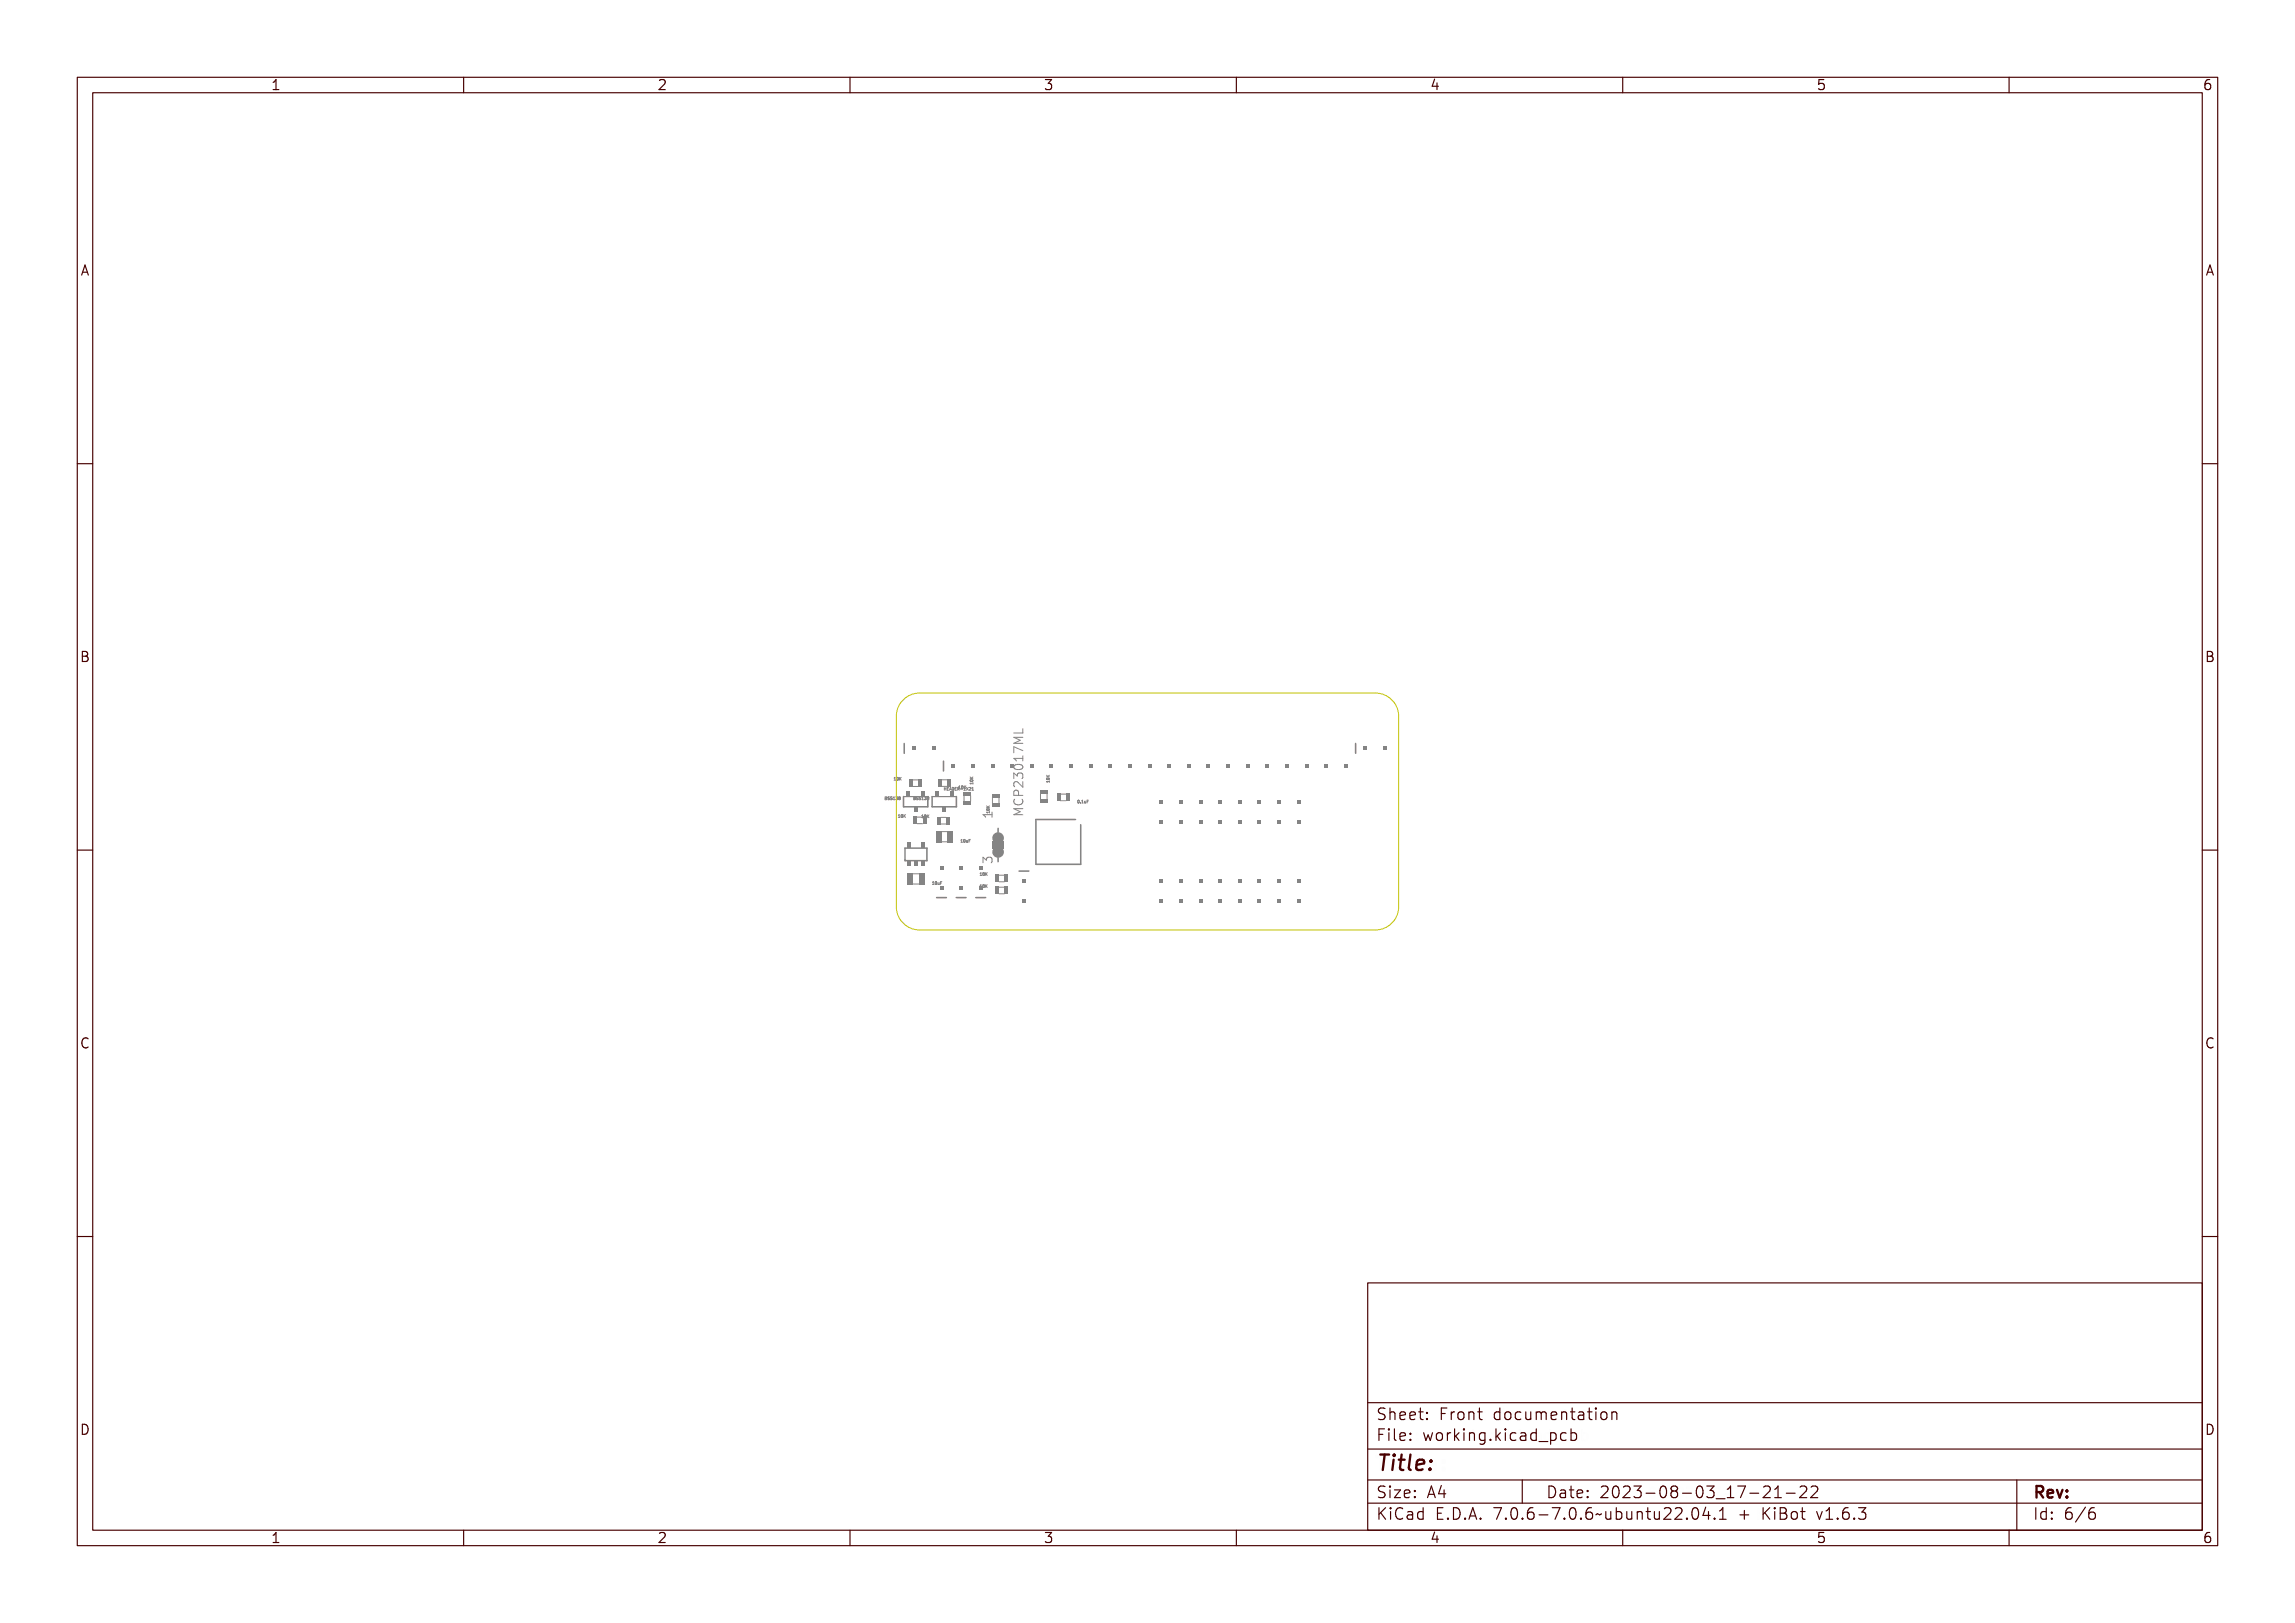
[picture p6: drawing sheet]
<svg xmlns="http://www.w3.org/2000/svg" width="297mm" height="210mm" viewBox="0 0 297 210" stroke-linecap="round" stroke-linejoin="round" font-family="sans-serif">
<defs><g id="words">
<text font-size="2.7" fill="#480000" x="178" y="190.3">Title:</text>
<g font-size="2" fill="#480000">
<text x="178" y="183.7">Sheet: Front documentation</text>
<text x="178" y="186.5">File: working.kicad_pcb</text>
<text x="178" y="193.9">Size: A4</text>
<text x="178" y="196.6">KiCad E.D.A. 7.0.6-7.0.6~ubuntu22.04.1 + KiBot v1.6.3</text>
<text x="200" y="193.9">Date: 2023-08-03_17-21-22</text>
<text x="263" y="196.6">Id: 6/6</text>
<text x="263" y="193.9">Rev:</text>
</g>
<g font-size="1.7" fill="#480000">
<text x="35" y="11.7">1</text>
<text x="85" y="11.7">2</text>
<text x="135" y="11.7">3</text>
<text x="185" y="11.7">4</text>
<text x="235" y="11.7">5</text>
<text x="285" y="11.7">6</text>
<text x="10.5" y="35.7">A</text>
<text x="285.5" y="35.7">A</text>
<text x="10.5" y="85.6">B</text>
<text x="285.5" y="85.6">B</text>
<text x="10.5" y="135.7">C</text>
<text x="285.5" y="135.7">C</text>
<text x="10.5" y="185.6">D</text>
<text x="285.5" y="185.6">D</text>
<text x="35" y="199.7">1</text>
<text x="85" y="199.7">2</text>
<text x="135" y="199.7">3</text>
<text x="185" y="199.7">4</text>
<text x="235" y="199.7">5</text>
<text x="285" y="199.7">6</text>
</g>
<g font-size=".5" fill="#848484">
<text x="115.8" y="100.9">10K</text>
<text x="126" y="101.6" transform="rotate(-90 126 101.6)">10K</text>
<text x="135.8" y="101.3" transform="rotate(-90 135.8 101.3)">10K</text>
<text x="114.8" y="103.5">BSS138</text>
<text x="116.4" y="105.8">10K</text>
<text x="118.5" y="103.5">BSS138</text>
<text x="119.4" y="105.8">10K</text>
<text x="122.1" y="102.3">HEADER-1X21</text>
<text x="124" y="102.1">10K</text>
<text x="128.1" y="105.3" transform="rotate(-90 128.1 105.3)">10K</text>
<text x="139.4" y="104">0.1uF</text>
<text x="124.3" y="109">10uF</text>
<text x="127" y="113.3">10K</text>
<text x="120.6" y="114.5">10uF</text>
<text x="127" y="114.8">10K</text>
</g>
</g></defs>
<g fill="none" stroke="#848484" stroke-width=".13">
<path d="M131.3 99a.63 .63 0 0 1 1.1 .3 .73 .73 0 0 1-1.2 0zM131.4 99.5h1v-.2h.1v.6h-.1v-.2h-.9l.1 .3h-.2zM131.4 98.4l1.1 .4v.2l-1-.4v.5h-.1zM131.4 97.4h1.1v.1h-1l.6 .2v.2l-.6 .2h1v.1h-1.1v-.2l.6-.2-.6-.2zM131.4 97h1v-.5h.1v.7h-1.1zM132.4 94.3v.5h-1.2M132.4 97.8v.7M132.4 97.1l-1.2-.5v.8M132.4 98.1h-1.2l.3 .4M132.4 95.4h-1.2l.8 .4-.8 .4h1.2M114.5 103.3h.2M114.7 103.3h.1"/>
<path d="M114.7 103.1h-.2v.4h.2M114.9 103.1h.2l-.1 .2a.1 .1 0 0 1 .1 .1 .1 .1 0 0 1-.1 .1h-.1zM114.9 103.3h.1v.1h-.1zM114.9 103.2h.1l-.1 .1zM115.2 103.1h.2l-.2 .1a.12 .12 0 0 1 .2 .1 .12 .12 0 0 1-.1 .1 .12 .12 0 0 1-.1 0h.2l-.2-.2zM115.5 103.1h.2l-.2 .1a.14 .14 0 0 1 .2 .2 .13 .13 0 0 1-.2 0h.1l-.1-.2zM115.7 101h.2M115.7 100.7h.1M115.8 103.1h.1l.1 .4h-.2l.1-.3zM115.9 100.6h.1l.1 .3h-.2l.1-.3zM116.1 103.1l.2 .1-.1 .3h-.2l.2-.1-.1-.1 .1-.1zM116.2 100.6a.16 .16 0 0 1 .2 .2 .16 .16 0 0 1-.2 .1z"/>
<path d="M116.3 100.6l.1 .1-.1 .2zM116.3 105.8h.2M116.3 105.5h.1M116.4 103.1h.1a.2 .2 0 0 1-.1 .3zM116.5 105.4h.1l.1 .4h-.2v-.4zM116.5 100.6v.1l.2-.1-.1 .1 .1 .2-.2-.1v.1zM116.8 105.4a.16 .16 0 0 1 .2 .2 .16 .16 0 0 1-.2 .1zM116.8 105.4l.1 .1-.1 .2zM117 105.4l.1 .2 .2-.2-.2 .1 .2 .3-.2-.2-.1 .2zM118.2 103.3h.2M118.4 103.3h.1M118.4 103.1h-.2v.4h.2"/>
<path d="M118.4 103.1h.1M118.6 103.1l.2 .1v.2l-.2 .1zM118.6 103.3h.1v.1h-.1zM118.6 103.2h.1l-.1 .1zM118.9 103.1h.2l-.2 .1a.14 .14 0 0 1 .2 .2 .13 .13 0 0 1-.2 0h.2l-.2-.2zM119.2 103.1h.2l-.2 .1a.12 .12 0 0 1 .2 .1 .12 .12 0 0 1-.1 .1 .12 .12 0 0 1-.1 0h.1l-.1-.2zM119.3 105.8h.2M119.3 105.5h.1M119.5 103.1h.1l.1 .4h-.2l.1-.3zM119.5 105.5l.1-.1 .1 .4h-.2l.1-.3zM119.8 103.1l.2 .1-.1 .3h-.2l.2-.1-.1-.1 .1-.1zM119.8 105.4a.16 .16 0 0 1 .2 .2 .16 .16 0 0 1-.2 .2z"/>
<path d="M119.8 105.5l.1 .1v.2zM120.1 105.4v.2l.2-.2-.1 .2 .1 .2-.2-.2v.2zM120.1 103.1h.1a.2 .2 0 0 1-.1 .3zM120.6 114.2l.2-.1v.4h-.2l.1-.3zM121 114.1a.16 .16 0 0 1 .1 .2 .16 .16 0 0 1-.2 .2zM121 114.2l.1 .1-.1 .2zM121.2 114.2l.1 .3 .1-.3v.3h-.2zM121.5 114.1h.2l-.1 .1v.1h.1h-.1v.2zM121.7 114.1h.2M122.1 101.9l.1 .2h.1l.1-.2v.4l-.1-.2h-.1l-.1 .2zM122.4 101.9h.2l-.1 .1v.1h.1h-.1v.2h.1h-.2zM122.8 101.9l.2 .4-.1-.1-.2 .1z"/>
<path d="M122.8 102l.1 .2h-.1zM123 101.9a.18 .18 0 0 1 .2 .2 .18 .18 0 0 1-.2 .2zM123.1 102a.14 .14 0 0 1 .1 .1 .14 .14 0 0 1-.1 .2zM123.3 101.9h.2l-.1 .1v.1h.1h-.1v.2h.1h-.2zM123.6 101.9l.2 .1-.1 .1 .1 .2-.1-.2-.1 .2zM123.6 102l.1 .1h-.1zM123.9 102.1l.2 .1zM124 101.8l.2-.1v.4h-.2l.1-.3zM124.2 102l.1-.1 .1 .4h-.2l.1-.3zM124.3 108.7h.1l.1 .3h-.2l.1-.3zM124.4 101.7a.16 .16 0 0 1 .1 .2 .16 .16 0 0 1-.2 .2zM124.4 101.8l.1 .1-.1 .2z"/>
<path d="M124.5 101.9l.1 .2 .1-.2-.1 .2 .1 .2-.1-.2-.2 .2 .2-.2zM124.6 101.7v.2l.3-.2-.2 .2 .2 .2-.2-.2-.1 .2zM124.6 108.7a.16 .16 0 0 1 .2 .2 .16 .16 0 0 1-.2 .1zM124.7 108.7l.1 .1-.1 .2zM124.8 102a.16 .16 0 0 1 .2 .1 .16 .16 0 0 1-.2 .2h.2h-.2l.1-.3zM124.9 108.8l.1 .2 .1-.2v.2h-.2zM125.1 102l.1-.1 .1 .4h-.2l.1-.3zM125.2 108.7h.2h-.2v.1h.2l-.2 .1v.1zM125.4 108.6h.2M125.4 101.9h.2v.1l-.2 .3h.2M125.6 101.4l.4-.1v.2l-.4-.1v.1zM125.6 100.7l.1 .1 .3-.1-.2 .2h.2h-.4h.2z"/>
<path d="M125.6 101.1a.17 .17 0 0 1 .2-.1 .17 .17 0 0 1 .1 .2h-.3zM125.6 101.1h.3l-.2 .1zM125.8 102.3h.2M125.8 102l.1-.1v.4M126.8 113.3h.2M126.8 114.8h.2M126.9 113h-.1M126.9 114.6h-.1M127 112.9h.2v.4h-.2l.1-.3zM127 114.5h.2v.3h-.2l.1-.3zM127.2 111.6v-.7l.5 .4 .1-.3h.5l.1 .1v.4l-.1 .1M127.4 112.9a.16 .16 0 0 1 .1 .2 .16 .16 0 0 1-.2 .1z"/>
<path d="M127.4 114.5a.16 .16 0 0 1 .1 .2 .16 .16 0 0 1-.2 .1zM127.4 113h.1l-.1 .2zM127.4 114.5l.1 .1-.1 .2zM127.4 105.4h1v-.2h.1v.6h-.1v-.2h-.9l.1 .2h-.1zM127.5 111.2l.3-.1 .1 .2a.35 .35 0 0 1 .5-.2 .35 .35 0 0 1 .1 .5v.2h-.2a.27 .27 0 0 0 .1-.4 .27 .27 0 0 0-.4 0v.2h-.1a.22 .22 0 0 0-.1-.3 .22 .22 0 0 0-.3 0 .22 .22 0 0 0 0 .3l.1 .1h-.2v-.3zM127.6 112.9v.2l.2-.2-.1 .2 .2 .2-.2-.2-.1 .2zM127.6 114.5v.1l.2-.1-.1 .1 .2 .2-.2-.2-.1 .2zM127.7 105.1l.4-.1v.2h-.3zM127.7 104.4l.2 .2 .2-.2-.2 .2 .2 .1h-.4l.2-.1zM127.7 104.8a.17 .17 0 0 1 .3-.1 .17 .17 0 0 1 .1 .2h-.3zM127.8 104.8l.3 .1h-.2zM128.4 105.1v.6"/>
<path d="M128.4 105.4h-1.2l.3 .3M131.2 100.7v-.7l.4 .4 .2-.3h.5l.1 .1v.4l-.1 .1M131.3 103.4a.47 .47 0 0 0 0 .6 .47 .47 0 0 0 .6 .1 .44 .44 0 0 0 .4-.2 .44 .44 0 0 0 0-.5M131.4 104.9h1.1v.1h-1l.6 .2v.2l-.6 .2h1v.1h-1.1v-.2l.6-.2-.6-.2zM131.4 104h.2l-.1 .2a.47 .47 0 0 0 .4 .4 .47 .47 0 0 0 .5-.4l-.1-.2h.2a.56 .56 0 0 1-.5 .7 .56 .56 0 0 1-.6-.6zM131.4 101.3l.3-.1 .2 .2a.35 .35 0 0 1 .5-.2 .35 .35 0 0 1 .1 .6v.1h-.2a.27 .27 0 0 0 .1-.4 .27 .27 0 0 0-.4 0v.2h-.2a.22 .22 0 0 0 0-.3 .22 .22 0 0 0-.3 0 .22 .22 0 0 0 0 .3l.1 .2h-.2v-.3zM131.4 102.3a.54 .54 0 0 1 .8 .2l.2 .2v-.6h.1v.7l-.3-.1a.61 .61 0 0 0-.7-.3v.2l.1 .2h-.2v-.3zM131.5 103.1a.38 .38 0 0 1 .5 0 .38 .38 0 0 1 .1 .5h.4v.1h-1.1zM131.5 100.3a.71 .71 0 0 1 1 .3 .66 .66 0 0 1-.6 .4 .66 .66 0 0 1-.5-.4zM131.5 100.5l.4-.1a.36 .36 0 0 1 .5 .2 .62 .62 0 0 1-.9 0zM131.6 103.2h.3v.4h-.4zM131.8 102.9v-.5l-.2-.2-.3 .1-.1 .2v.4h1.2"/>
<path d="M132.4 104.6h-1.2l.8 .4-.8 .4h1.2M132.4 101.1v.8l-.7-.7-.2-.1-.2 .1-.1 .2v.2l.1 .2M135.5 101.1h.3v.2l-.3-.1v.1zM135.5 100.5l.1 .1 .2-.1-.1 .1 .1 .1h-.3h.1zM135.5 100.8a.17 .17 0 0 1 .2 0 .17 .17 0 0 1 .1 .2h-.3zM135.5 100.9h.3l-.2 .1zM139.5 103.6a.16 .16 0 0 1 .1 .2 .16 .16 0 0 1-.2 .1zM139.5 103.6l.1 .1-.1 .2zM139.8 103.9v.1zM140 103.6h.1l.1 .4h-.2l.1-.4zM140.3 103.7l.1 .2 .1-.2v.3l-.2-.1zM140.6 103.6h.2h-.2v.1h.2l-.2 .1v.2z"/>
<circle cx="116.3" cy="100.8" r=".03"/>
<circle cx="116.4" cy="103.4" r=".07"/>
<circle cx="116.5" cy="103.2" r=".06"/>
<circle cx="116.8" cy="105.6" r=".03"/>
<circle cx="119.9" cy="105.6" r=".03"/>
<circle cx="120.1" cy="103.4" r=".07"/>
<circle cx="120.2" cy="103.2" r=".06"/>
<circle cx="121" cy="114.3" r=".03"/>
<circle cx="124.4" cy="101.9" r=".03"/>
<circle cx="124.7" cy="108.9" r=".03"/>
<circle cx="125.8" cy="101.1" r=".03"/>
<circle cx="127.4" cy="114.6" r=".03"/>
<circle cx="127.4" cy="113.1" r=".03"/>
<circle cx="127.9" cy="104.9" r=".03"/>
<circle cx="131.9" cy="100.6" r=".1"/>
<circle cx="135.7" cy="100.9" r=".03"/>
<circle cx="139.5" cy="103.8" r=".03"/>
</g>
<path d="M120.6 103.1v1.3h3.2v-1.3" fill="none" stroke="#848484" stroke-width=".2"/>
<path d="M120.6 103.1h3.2" fill="none" stroke="#848484" stroke-width=".15"/>
<g fill="#848484">
<path d="M122.9 102.4h.5v.6h-.5z" fill-rule="evenodd"/>
<path d="M122 104.4h.4v.6h-.4z" fill-rule="evenodd"/>
<path d="M121 102.4h.5v.6h-.5z" fill-rule="evenodd"/>
</g>
<path d="M121.8 100.9h.8M121.8 101.8h.8" fill="none" stroke="#848484" stroke-width=".13"/>
<g fill="#848484">
<path d="M121.4 100.9h.5v.9h-.5z" fill-rule="evenodd"/>
<path d="M122.5 100.9h.5v.9h-.5z" fill-rule="evenodd"/>
</g>
<path d="M126.3 116.1h1.3" fill="none" stroke="#848484" stroke-width=".2"/>
<g fill="#848484">
<path d="M126.7 114.6h.5v.5h-.5z" fill-rule="evenodd"/>
<path d="M126.7 112.1h.5v.5h-.5z" fill-rule="evenodd"/>
</g>
<path d="M129.3 114.1h.7M129.3 113.2h.7" fill="none" stroke="#848484" stroke-width=".13"/>
<g fill="#848484">
<path d="M130 113.2h.5v.9h-.5z" fill-rule="evenodd"/>
<path d="M128.8 113.2h.5v.9h-.5z" fill-rule="evenodd"/>
</g>
<path d="M121.7 106.6h.7M121.7 105.8h.7" fill="none" stroke="#848484" stroke-width=".13"/>
<g fill="#848484">
<path d="M122.4 105.7h.5v1h-.5z" fill-rule="evenodd"/>
<path d="M121.3 105.7h.5v1h-.5z" fill-rule="evenodd"/>
</g>
<path d="M123.7 116.1h1.3" fill="none" stroke="#848484" stroke-width=".2"/>
<g fill="#848484">
<path d="M124.1 114.6h.5v.5h-.5z" fill-rule="evenodd"/>
<path d="M124.1 112.1h.5v.5h-.5z" fill-rule="evenodd"/>
</g>
<path d="M124.8 103v.7M125.6 103v.7" fill="none" stroke="#848484" stroke-width=".13"/>
<g fill="#848484">
<path d="M124.7 103.7h1v.5h-1z" fill-rule="evenodd"/>
<path d="M124.7 102.5h1v.5h-1z" fill-rule="evenodd"/>
</g>
<path d="M175.4 96.2v1.3" fill="none" stroke="#848484" stroke-width=".2"/>
<g fill="#848484">
<path d="M176.5 96.6h.5v.5h-.5z" fill-rule="evenodd"/>
<path d="M179 96.6h.5v.5h-.5z" fill-rule="evenodd"/>
</g>
<path d="M121.2 116.1h1.3" fill="none" stroke="#848484" stroke-width=".2"/>
<g fill="#848484">
<path d="M121.6 114.6h.5v.5h-.5z" fill-rule="evenodd"/>
<path d="M121.6 112.1h.5v.5h-.5z" fill-rule="evenodd"/>
</g>
<path d="M129.2 107.2v.5M129.2 111v.5" fill="none" stroke="#848484" stroke-width=".2"/>
<path d="M129 108.5l.2-.2 .1 .2M129 110.2l.2 .2 .1-.2" fill="none" stroke="#848484" stroke-width="1.3"/>
<path d="M128.4 108.8h1.5v1h-1.5z" fill-rule="evenodd" fill="#848484"/>
<path d="M117 96.2v1.3" fill="none" stroke="#848484" stroke-width=".2"/>
<g fill="#848484">
<path d="M118 96.6h.5v.5h-.5z" fill-rule="evenodd"/>
<path d="M120.6 96.6h.5v.5h-.5z" fill-rule="evenodd"/>
</g>
<path d="M122.1 98.5v1.3" fill="none" stroke="#848484" stroke-width=".2"/>
<g fill="#848484">
<path d="M123.1 98.9h.5v.5h-.5z" fill-rule="evenodd"/>
<path d="M125.7 98.9h.5v.5h-.5z" fill-rule="evenodd"/>
<path d="M128.2 98.9h.5v.5h-.5z" fill-rule="evenodd"/>
<path d="M130.7 98.9h.5v.5h-.5z" fill-rule="evenodd"/>
<path d="M133.3 98.9h.5v.5h-.5z" fill-rule="evenodd"/>
<path d="M135.8 98.9h.5v.5h-.5z" fill-rule="evenodd"/>
<path d="M138.4 98.9h.5v.5h-.5z" fill-rule="evenodd"/>
<path d="M140.9 98.9h.5v.5h-.5z" fill-rule="evenodd"/>
<path d="M143.4 98.9h.5v.5h-.5z" fill-rule="evenodd"/>
<path d="M146 98.9h.5v.5h-.5z" fill-rule="evenodd"/>
<path d="M148.5 98.9h.5v.5h-.5z" fill-rule="evenodd"/>
<path d="M151.1 98.9h.5v.5h-.5z" fill-rule="evenodd"/>
<path d="M153.6 98.9h.5v.5h-.5z" fill-rule="evenodd"/>
<path d="M156.1 98.9h.5v.5h-.5z" fill-rule="evenodd"/>
<path d="M158.7 98.9h.5v.5h-.5z" fill-rule="evenodd"/>
<path d="M161.2 98.9h.5v.5h-.5z" fill-rule="evenodd"/>
<path d="M163.8 98.9h.5v.5h-.5z" fill-rule="evenodd"/>
<path d="M166.3 98.9h.5v.5h-.5z" fill-rule="evenodd"/>
<path d="M168.8 98.9h.5v.5h-.5z" fill-rule="evenodd"/>
<path d="M171.4 98.9h.5v.5h-.5z" fill-rule="evenodd"/>
<path d="M173.9 98.9h.5v.5h-.5z" fill-rule="evenodd"/>
</g>
<path d="M118.2 113.1h.7M118.2 114.4h.7" fill="none" stroke="#848484" stroke-width=".13"/>
<g fill="#848484">
<path d="M117.4 113h.8v1.5h-.8z" fill-rule="evenodd"/>
<path d="M118.9 113h.7v1.5h-.7z" fill-rule="evenodd"/>
<path d="M150 103.6h.5v.5h-.5z" fill-rule="evenodd"/>
<path d="M150 106.1h.5v.5h-.5z" fill-rule="evenodd"/>
<path d="M152.6 103.6h.5v.5h-.5z" fill-rule="evenodd"/>
<path d="M152.6 106.1h.5v.5h-.5z" fill-rule="evenodd"/>
<path d="M155.1 103.6h.5v.5h-.5z" fill-rule="evenodd"/>
<path d="M155.1 106.1h.5v.5h-.5z" fill-rule="evenodd"/>
<path d="M157.7 103.6h.5v.5h-.5z" fill-rule="evenodd"/>
<path d="M157.7 106.1h.5v.5h-.5z" fill-rule="evenodd"/>
<path d="M160.2 103.6h.5v.5h-.5z" fill-rule="evenodd"/>
<path d="M160.2 106.1h.5v.5h-.5z" fill-rule="evenodd"/>
<path d="M162.7 103.6h.5v.5h-.5z" fill-rule="evenodd"/>
<path d="M162.7 106.1h.5v.5h-.5z" fill-rule="evenodd"/>
<path d="M165.3 103.6h.5v.5h-.5z" fill-rule="evenodd"/>
<path d="M165.3 106.1h.5v.5h-.5z" fill-rule="evenodd"/>
<path d="M167.8 103.6h.5v.5h-.5z" fill-rule="evenodd"/>
<path d="M167.8 106.1h.5v.5h-.5z" fill-rule="evenodd"/>
</g>
<path d="M128.4 103.2v.7M129.3 103.2v.7" fill="none" stroke="#848484" stroke-width=".13"/>
<g fill="#848484">
<path d="M128.4 102.7h.9v.5h-.9z" fill-rule="evenodd"/>
<path d="M128.4 103.9h.9v.5h-.9z" fill-rule="evenodd"/>
</g>
<path d="M129.3 115.7h.7M129.3 114.8h.7" fill="none" stroke="#848484" stroke-width=".13"/>
<g fill="#848484">
<path d="M130 114.7h.5v1h-.5z" fill-rule="evenodd"/>
<path d="M128.8 114.7h.5v1h-.5z" fill-rule="evenodd"/>
<path d="M150 113.7h.5v.5h-.5z" fill-rule="evenodd"/>
<path d="M150 116.3h.5v.5h-.5z" fill-rule="evenodd"/>
<path d="M152.6 113.7h.5v.5h-.5z" fill-rule="evenodd"/>
<path d="M152.6 116.3h.5v.5h-.5z" fill-rule="evenodd"/>
<path d="M155.1 113.7h.5v.5h-.5z" fill-rule="evenodd"/>
<path d="M155.1 116.3h.5v.5h-.5z" fill-rule="evenodd"/>
<path d="M157.7 113.7h.5v.5h-.5z" fill-rule="evenodd"/>
<path d="M157.7 116.3h.5v.5h-.5z" fill-rule="evenodd"/>
<path d="M160.2 113.7h.5v.5h-.5z" fill-rule="evenodd"/>
<path d="M160.2 116.3h.5v.5h-.5z" fill-rule="evenodd"/>
<path d="M162.7 113.7h.5v.5h-.5z" fill-rule="evenodd"/>
<path d="M162.7 116.3h.5v.5h-.5z" fill-rule="evenodd"/>
<path d="M165.3 113.7h.5v.5h-.5z" fill-rule="evenodd"/>
<path d="M165.3 116.3h.5v.5h-.5z" fill-rule="evenodd"/>
<path d="M167.8 113.7h.5v.5h-.5z" fill-rule="evenodd"/>
<path d="M167.8 116.3h.5v.5h-.5z" fill-rule="evenodd"/>
</g>
<path d="M131.9 112.7h1.2" fill="none" stroke="#848484" stroke-width=".2"/>
<g fill="#848484">
<path d="M132.3 113.7h.5v.5h-.5z" fill-rule="evenodd"/>
<path d="M132.3 116.3h.5v.5h-.5z" fill-rule="evenodd"/>
</g>
<path d="M121.8 107.6h.8M121.9 108.9h.7" fill="none" stroke="#848484" stroke-width=".13"/>
<g fill="#848484">
<path d="M121.1 107.5h.8v1.5h-.8z" fill-rule="evenodd"/>
<path d="M122.6 107.5h.7v1.5h-.7z" fill-rule="evenodd"/>
</g>
<path d="M134.7 102.8v.7M135.5 102.8v.7" fill="none" stroke="#848484" stroke-width=".13"/>
<g fill="#848484">
<path d="M134.6 103.4h1v.5h-1z" fill-rule="evenodd"/>
<path d="M134.6 102.3h1v.5h-1z" fill-rule="evenodd"/>
</g>
<path d="M117.1 109.7h2.9v1.7h-2.9z" fill="none" stroke="#848484" stroke-width=".2"/>
<g fill="#848484">
<path d="M117.3 109.1h.5v.6h-.5z" fill-rule="evenodd"/>
<path d="M117.3 111.4h.5v.7h-.5z" fill-rule="evenodd"/>
<path d="M118.3 111.4h.5v.7h-.5z" fill-rule="evenodd"/>
<path d="M119.2 109.1h.5v.6h-.5z" fill-rule="evenodd"/>
<path d="M119.2 111.4h.5v.7h-.5z" fill-rule="evenodd"/>
</g>
<path d="M118.1 101.8h.8M118.1 100.9h.8" fill="none" stroke="#848484" stroke-width=".13"/>
<g fill="#848484">
<path d="M118.8 100.9h.5v.9h-.5z" fill-rule="evenodd"/>
<path d="M117.7 100.9h.5v.9h-.5z" fill-rule="evenodd"/>
</g>
<path d="M139.2 106h-5.1v5.8h5.8v-5.1" fill="none" stroke="#848484" stroke-width=".2"/>
<path d="M137.2 102.8h.7M137.2 103.6h.7" fill="none" stroke="#848484" stroke-width=".13"/>
<g fill="#848484">
<path d="M136.8 102.7h.5v1h-.5z" fill-rule="evenodd"/>
<path d="M137.9 102.7h.5v1h-.5z" fill-rule="evenodd"/>
</g>
<path d="M116.9 103.1v1.3h3.2v-1.3" fill="none" stroke="#848484" stroke-width=".2"/>
<path d="M116.9 103.1h3.2" fill="none" stroke="#848484" stroke-width=".15"/>
<g fill="#848484">
<path d="M119.2 102.4h.5v.6h-.5z" fill-rule="evenodd"/>
<path d="M118.3 104.4h.4v.6h-.4z" fill-rule="evenodd"/>
<path d="M117.3 102.4h.5v.6h-.5z" fill-rule="evenodd"/>
</g>
<path d="M118.7 106.6h.7M118.7 105.7h.7" fill="none" stroke="#848484" stroke-width=".13"/>
<g fill="#848484">
<path d="M119.4 105.7h.5v.9h-.5z" fill-rule="evenodd"/>
<path d="M118.2 105.7h.5v.9h-.5z" fill-rule="evenodd"/>
</g>
<path d="M117.1 90.3l.6-.3 .6-.2 .7-.1h59a3 3 0 0 1 3 3v24.6a3 3 0 0 1-3 3h-59a3 3 0 0 1-3-3v-24.6a2.99 2.99 0 0 1 1.1-2.4z" fill="none" stroke="#c2c200" stroke-width=".13"/>
<g fill="none" stroke="#480000" stroke-width=".15">
<path d="M10 10h277v190h-277zM12 12h273v186h-273zM60 10v2M110 10v2M160 10v2M210 10v2M260 10v2M10 60h2M285 60h2M10 110h2M285 110h2M10 160h2"/>
<path d="M285 160h2M177 166h108v32h-108zM60 198v2M110 198v2M160 198v2M177 181.5h108M177 187.5h108M177 191.5h108M177 194.5h108M178.1 195.2h.2v.6l.6-.6h.3l-.6 .6 .6 .8h-.2l-.5-.7-.2 .2v.5h-.2zM178.2 185h.9v.2h-.7v.4h.6v.2h-.6v.7h-.2zM178.3 182.4l.5-.1h.2v.2a.34 .34 0 0 0-.4-.1 .34 .34 0 0 0-.2 .4 .62 .62 0 0 1 .6 .7 .71 .71 0 0 1-.8 .2v-.2a.4 .4 0 0 0 .4 .1 .4 .4 0 0 0 .3-.3l-.4-.2a.4 .4 0 0 1-.3-.3 .4 .4 0 0 1 .1-.4z"/>
<path d="M178.3 192.5l.5-.1h.2v.2a.34 .34 0 0 0-.4-.1 .34 .34 0 0 0-.2 .4 .62 .62 0 0 1 .6 .7 .71 .71 0 0 1-.8 .2v-.2a.4 .4 0 0 0 .4 .1 .4 .4 0 0 0 .3-.3l-.4-.2a.4 .4 0 0 1-.3-.3 .4 .4 0 0 1 .1-.4zM179.4 182.2h.2v.6a.35 .35 0 0 1 .4-.1 .35 .35 0 0 1 .2 .4v.6h-.2v-.8l-.2-.1a.28 .28 0 0 0-.2 .3v.6h-.2zM179.5 185.4h.4v.9h.4v.2h-.9v-.2h.3v-.8h-.2zM179.5 192.8h.4v.9h.4v.1h-.9v-.1h.3v-.8h-.2zM179.5 195.6h.4v.9h.4v.1h-.9v-.1h.3v-.8h-.2zM179.7 184.9h.2v.3h-.2zM179.7 192.3h.2v.3h-.2zM179.7 195.1h.2v.3h-.2zM180.6 184.9h.4v1.3l.1 .1h.3v.2a.4 .4 0 0 1-.5-.4v-1h-.3zM180.6 192.8h.8v.1l-.6 .8h.6v.1h-.8v-.1l.6-.8h-.6zM180.7 182.8a.49 .49 0 0 1 .6-.1 .49 .49 0 0 1 .2 .5h-.8a.42 .42 0 0 0 .3 .4 .42 .42 0 0 0 .4-.1v.2a.6 .6 0 0 1-.8-.1 .6 .6 0 0 1 .1-.8zM180.7 195.4l.3-.2h.2h.3v.2a.43 .43 0 0 0-.6 0 .43 .43 0 0 0-.2 .5 .43 .43 0 0 0 .2 .5 .43 .43 0 0 0 .6 0v.2a.62 .62 0 0 1-.7 0 .62 .62 0 0 1-.3-.7z"/>
<path d="M180.8 182.9l.2-.1a.27 .27 0 0 1 .3 .3h-.6zM181.8 195.6a.5 .5 0 0 1 .6-.1 .5 .5 0 0 1 .2 .5v.6h-.1v-.1a.38 .38 0 0 1-.5 .2 .38 .38 0 0 1-.2-.5 .38 .38 0 0 1 .4-.2h.3a.35 .35 0 0 0-.3-.4 .35 .35 0 0 0-.4 .2zM181.9 182.8a.49 .49 0 0 1 .6-.1 .49 .49 0 0 1 .2 .5h-.8a.42 .42 0 0 0 .3 .4 .42 .42 0 0 0 .5-.1v.2a.6 .6 0 0 1-.9-.1 .6 .6 0 0 1 .1-.8zM181.9 185.5a.49 .49 0 0 1 .6-.1 .49 .49 0 0 1 .2 .5h-.8a.42 .42 0 0 0 .3 .4 .42 .42 0 0 0 .5-.1v.2a.6 .6 0 0 1-.9-.1 .6 .6 0 0 1 .1-.8zM181.9 192.9a.49 .49 0 0 1 .6-.1 .49 .49 0 0 1 .2 .5h-.8a.42 .42 0 0 0 .3 .4 .42 .42 0 0 0 .5-.1v.2a.6 .6 0 0 1-.9-.1 .6 .6 0 0 1 .1-.8zM182 196.2l.5-.1a.31 .31 0 0 1-.2 .4 .31 .31 0 0 1-.4-.1zM182 182.9l.2-.1a.27 .27 0 0 1 .3 .3h-.6zM182 185.6l.2-.1a.27 .27 0 0 1 .3 .3h-.6zM182 193l.2-.1a.27 .27 0 0 1 .3 .3h-.6zM183 195.7l.4-.2 .2 .2v-.6h.2v1.5h-.2v-.1a.42 .42 0 0 1-.5 .1 .42 .42 0 0 1-.2-.5zM183.2 195.8a.23 .23 0 0 1 .4 0v.3a.33 .33 0 0 1-.2 .4 .48 .48 0 0 1-.2-.7zM183.2 182.3h.2v.4h.4v.1h-.4v.7l.1 .1h.3v.1a.41 .41 0 0 1-.6-.3v-.6h-.3v-.1h.3z"/>
<path d="M183.3 185.4h.2v.3h-.2zM183.3 186.2h.2v.3h-.2zM183.3 192.8h.2v.3h-.2zM183.3 193.6h.2v.2h-.2zM184.5 182.7h.2v.3h-.2zM184.5 183.5h.2v.2h-.2zM185.2 185.4h.2l.2 .8 .1-.5h.2l.2 .5 .1-.8h.2l-.2 1.1h-.2l-.2-.7-.2 .7h-.1zM185.4 195.2h.9v.2h-.7v.4h.6v.2h-.6v.5h.7v.1h-.9zM185.7 192.4h.2l.5 1.4h-.2l-.1-.3h-.5l-.1 .3h-.2zM185.8 192.6l.2 .7h-.4zM186.6 182.3h.9v.2h-.7v.4h.6v.2h-.6v.6h-.2zM186.7 185.5a.56 .56 0 0 1 .8 .2 .56 .56 0 0 1-.3 .7 .57 .57 0 0 1-.6-.2 .57 .57 0 0 1 .1-.7z"/>
<path d="M186.8 185.6a.26 .26 0 0 1 .3-.1 .26 .26 0 0 1 .2 .2v.2a.33 .33 0 0 1-.3 .4l-.2-.2zM186.9 196.4h.2v.2h-.2zM187.1 192.4h.2v.9h.2v.2h-.2v.3h-.2v-.3h-.6v-.2zM187.1 192.6v.7h-.4zM187.8 195.2a.76 .76 0 0 1 .9 .7 .76 .76 0 0 1-.9 .7zM188 195.4a.5 .5 0 0 1 .5 .2 .5 .5 0 0 1 0 .5 .39 .39 0 0 1-.5 .4zM188 182.7h.2v.2a.41 .41 0 0 1 .6-.2v.2a.37 .37 0 0 0-.5-.1 .37 .37 0 0 0-.1 .4v.5h-.2zM188 185.4h.2v.2a.41 .41 0 0 1 .6-.2v.2a.37 .37 0 0 0-.5-.1 .37 .37 0 0 0-.1 .4v.6h-.2zM189.1 184.9h.1v.9l.5-.4h.2l-.4 .4 .5 .7h-.2l-.4-.6-.2 .1v.5h-.1zM189.1 182.8a.56 .56 0 0 1 .8 .2 .56 .56 0 0 1-.3 .7 .57 .57 0 0 1-.6-.2 .57 .57 0 0 1 .1-.7zM189.2 182.9a.26 .26 0 0 1 .3-.1 .26 .26 0 0 1 .2 .2v.2a.33 .33 0 0 1-.3 .4l-.2-.2zM189.3 196.4h.3v.2h-.3z"/>
<path d="M190.2 182.7h.2v.1a.35 .35 0 0 1 .4-.1 .35 .35 0 0 1 .3 .4v.6h-.2v-.8l-.2-.1a.28 .28 0 0 0-.3 .3v.6h-.2zM190.3 185.4h.4v.9h.4v.2h-.9v-.2h.4v-.8h-.3zM190.5 195.2h.3l.4 1.4h-.2l-.1-.3h-.5l-.1 .3h-.2zM190.6 184.9h.1v.3h-.1zM190.6 195.4l.2 .7h-.4zM191.4 185.4h.2v.1a.35 .35 0 0 1 .4-.1 .35 .35 0 0 1 .3 .4v.7h-.2v-.9l-.2-.1a.28 .28 0 0 0-.3 .3v.7h-.2zM191.7 182.3h.1v.4h.4v.1h-.4v.7l.1 .1h.3v.1a.41 .41 0 0 1-.5-.3v-.6h-.3v-.1h.3zM191.7 196.4h.3v.2h-.3zM192.7 185.5l.3-.2 .3 .2v-.1h.2v1a.53 .53 0 0 1-.8 .4v-.2a.36 .36 0 0 0 .4 .1 .36 .36 0 0 0 .2-.4l-.2 .1a.51 .51 0 0 1-.5-.2 .51 .51 0 0 1 0-.5zM192.8 185.6a.25 .25 0 0 1 .3-.1 .25 .25 0 0 1 .2 .2v.2a.32 .32 0 0 1-.3 .4 .47 .47 0 0 1-.2-.7zM193.8 195.2h.9l-.5 1.4h-.2l.5-1.2h-.7zM193.9 182.8l.3-.2 .3 .2v-.6h.2v1.5h-.2v-.1a.42 .42 0 0 1-.6 .1 .42 .42 0 0 1-.1-.5z"/>
<path d="M194.1 182.8a.42 .42 0 0 1 .4 .4 .42 .42 0 0 1-.3 .4 .48 .48 0 0 1-.1-.8zM194.1 186.2h.3v.3h-.3zM195.1 184.9h.2v.9l.4-.4h.3l-.5 .4 .5 .7h-.2l-.4-.6-.1 .1v.5h-.2zM195.1 182.8a.56 .56 0 0 1 .8 .2 .56 .56 0 0 1-.3 .7 .57 .57 0 0 1-.6-.2 .57 .57 0 0 1 .1-.7zM195.2 182.9a.26 .26 0 0 1 .3-.1 .26 .26 0 0 1 .2 .2v.2a.33 .33 0 0 1-.3 .4l-.2-.2zM195.3 196.4h.3v.2h-.3zM196.3 185.4h.5v.9h.3v.2h-.9v-.2h.4v-.8h-.3zM196.3 195.4a.45 .45 0 0 1 .5-.2 .45 .45 0 0 1 .3 .5v.2a.51 .51 0 0 1-.2 .6 .51 .51 0 0 1-.6 0l-.1-.6zM196.4 182.8l.5-.2 .2 .1v.2a.4 .4 0 0 0-.6 0 .4 .4 0 0 0 0 .6 .4 .4 0 0 0 .6 0v.2a.58 .58 0 0 1-.8-.1 .58 .58 0 0 1 .1-.8zM196.5 195.4a.39 .39 0 0 1 .4 .5v.2a.29 .29 0 0 1-.3 .4 .29 .29 0 0 1-.2-.4v-.5zM196.6 184.9h.2v.3h-.2zM197 191.5v3"/>
<path d="M197.4 182.7h.2v.8l.2 .1a.28 .28 0 0 0 .3-.3v-.6h.2v1h-.2v-.1a.35 .35 0 0 1-.4 .2 .35 .35 0 0 1-.3-.5zM197.6 185.5l.5-.2 .2 .1v.2a.4 .4 0 0 0-.6 0 .4 .4 0 0 0 0 .6 .4 .4 0 0 0 .6 0v.2a.58 .58 0 0 1-.8-.1 .58 .58 0 0 1 .1-.8zM197.7 196.4h.3v.2h-.3zM198.6 182.7h.1a.21 .21 0 0 1 .2-.1 .21 .21 0 0 1 .2 .2l.2-.2 .1 .1a1.27 1.27 0 0 1 .2 1h-.2v-.8l-.1-.1-.2 .1v.8h-.1v-.8l-.2-.1-.1 .1v.8h-.1zM198.7 185.4a.5 .5 0 0 1 .5-.1 .5 .5 0 0 1 .3 .5v.7h-.2v-.2a.38 .38 0 0 1-.5 .2 .38 .38 0 0 1-.2-.5 .38 .38 0 0 1 .5-.2h.2a.35 .35 0 0 0-.3-.4 .35 .35 0 0 0-.3 .2zM198.7 195.4l.3-.2h.2h.2v.2a.43 .43 0 0 0-.5 0 .43 .43 0 0 0-.1 .5 .44 .44 0 0 1 .6-.1 .44 .44 0 0 1 .1 .6 .47 .47 0 0 1-.6 .3 .47 .47 0 0 1-.3-.5v-.5zM198.8 186l.5-.1a.31 .31 0 0 1-.1 .4 .31 .31 0 0 1-.4-.1zM198.9 195.9a.3 .3 0 0 1 .4 .3 .3 .3 0 0 1-.4 .2l-.1-.2zM199.9 185.5l.3-.2 .3 .2v-.6h.2v1.6h-.2v-.2a.42 .42 0 0 1-.5 .1 .42 .42 0 0 1-.2-.5zM199.9 182.8a.49 .49 0 0 1 .6-.1 .49 .49 0 0 1 .2 .5h-.7a.42 .42 0 0 0 .2 .4 .42 .42 0 0 0 .5-.1v.2a.6 .6 0 0 1-.8-.1 .6 .6 0 0 1 0-.8zM200 196h.5v.2h-.5zM200 185.6a.23 .23 0 0 1 .4 0l.1 .3a.33 .33 0 0 1-.3 .4 .48 .48 0 0 1-.2-.7z"/>
<path d="M200.1 182.9l.2-.1a.27 .27 0 0 1 .3 .3h-.6zM200.1 192.4a.76 .76 0 0 1 1 .7 .76 .76 0 0 1-1 .7zM200.3 192.6a.5 .5 0 0 1 .5 .2 .5 .5 0 0 1 .1 .5 .39 .39 0 0 1-.6 .4zM200.9 186.8h1.2v.1h-1.2zM201 195.2h.9l-.5 1.4h-.2l.5-1.2h-.7zM201.1 182.7h.1v.1a.35 .35 0 0 1 .5-.1 .35 .35 0 0 1 .2 .4v.6h-.2v-.8l-.2-.1a.28 .28 0 0 0-.3 .3v.6h-.1zM201.4 192.8a.5 .5 0 0 1 .6-.1 .5 .5 0 0 1 .2 .5v.6h-.1v-.1a.38 .38 0 0 1-.5 .2 .38 .38 0 0 1-.2-.5 .38 .38 0 0 1 .4-.2h.3a.35 .35 0 0 0-.3-.4 .35 .35 0 0 0-.4 .2zM201.6 193.4l.5-.1a.31 .31 0 0 1-.2 .4 .31 .31 0 0 1-.4-.1zM202.2 185.4h.2v.1a.42 .42 0 0 1 .6-.1 .42 .42 0 0 1 .1 .5 .42 .42 0 0 1-.1 .5 .42 .42 0 0 1-.6-.1v.6h-.2zM202.5 182.3h.2v.4h.4v.1h-.4v.7l.1 .1h.3v.1a.41 .41 0 0 1-.6-.3v-.6h-.3v-.1h.3zM202.5 185.6a.24 .24 0 0 1 .3-.1 .24 .24 0 0 1 .1 .2l.1 .2a.32 .32 0 0 1-.3 .4 .48 .48 0 0 1-.2-.7zM202.5 196.4h.3v.2h-.3z"/>
<path d="M202.8 192.4h.2v.4h.4v.1h-.4v.7l.1 .1h.3v.1a.41 .41 0 0 1-.6-.3v-.6h-.3v-.1h.3zM203.5 182.7a.5 .5 0 0 1 .5-.1 .5 .5 0 0 1 .3 .5v.6h-.2v-.1a.38 .38 0 0 1-.5 .2 .38 .38 0 0 1-.2-.5 .38 .38 0 0 1 .5-.2h.2a.35 .35 0 0 0-.2-.4 .35 .35 0 0 0-.4 .2zM203.5 195.4a.45 .45 0 0 1 .6-.2 .45 .45 0 0 1 .2 .5v.2a.51 .51 0 0 1-.1 .6 .51 .51 0 0 1-.7 0l-.1-.6zM203.6 185.5l.5-.2 .2 .1v.2a.4 .4 0 0 0-.5 0 .4 .4 0 0 0 0 .6 .4 .4 0 0 0 .5 0v.2a.58 .58 0 0 1-.8-.1 .58 .58 0 0 1 .1-.8zM203.7 183.3l.4-.1a.31 .31 0 0 1-.1 .4 .31 .31 0 0 1-.4-.1zM203.7 195.4a.39 .39 0 0 1 .4 .5v.2a.29 .29 0 0 1-.2 .4 .29 .29 0 0 1-.3-.4v-.5zM203.9 192.9a.49 .49 0 0 1 .6-.1 .49 .49 0 0 1 .2 .5h-.8a.42 .42 0 0 0 .3 .4 .42 .42 0 0 0 .5-.1v.2a.6 .6 0 0 1-.9-.1 .6 .6 0 0 1 .1-.8zM204 193l.2-.1a.27 .27 0 0 1 .3 .3h-.6zM204.7 184.9h.1v.6a.41 .41 0 0 1 .6-.1 .41 .41 0 0 1 .2 .5 .42 .42 0 0 1-.2 .5 .42 .42 0 0 1-.6-.1v.2h-.1zM204.9 182.3h.2v.4h.4v.1h-.4v.7l.1 .1h.3v.1a.41 .41 0 0 1-.6-.3v-.6h-.3v-.1h.3zM204.9 185.6a.24 .24 0 0 1 .3-.1 .24 .24 0 0 1 .2 .2v.2a.32 .32 0 0 1-.3 .4 .48 .48 0 0 1-.2-.7zM204.9 196.4h.3v.2h-.3z"/>
<path d="M205.3 192.8h.2v.3h-.2zM205.3 193.6h.2v.2h-.2zM205.9 182.7h.5v.9h.3v.1h-.9v-.1h.4v-.8h-.3zM205.9 195.4l.3-.2h.2h.2v.2a.43 .43 0 0 0-.5 0 .43 .43 0 0 0-.1 .5 .44 .44 0 0 1 .6-.1 .44 .44 0 0 1 .1 .6 .47 .47 0 0 1-.5 .3 .47 .47 0 0 1-.4-.5v-.5zM206.1 195.9a.3 .3 0 0 1 .5 .3 .3 .3 0 0 1-.5 .2l-.1-.2zM206.2 182.2h.2v.3h-.2zM207 196l.3-.1 .5 .1 .2-.1a.32 .32 0 0 1-.5 .2h-.3l-.2 .1zM207.1 182.8a.56 .56 0 0 1 .8 .2 .56 .56 0 0 1-.2 .7 .57 .57 0 0 1-.7-.2 .57 .57 0 0 1 .1-.7zM207.3 182.9a.26 .26 0 0 1 .2-.1 .26 .26 0 0 1 .2 .2l.1 .2a.33 .33 0 0 1-.3 .4l-.3-.2zM207.4 192.5a.5 .5 0 0 1 .7 0 .5 .5 0 0 1-.1 .7l-.4 .5h.7v.1h-.9v-.1l.2-.3a.72 .72 0 0 0 .4-.8l-.3-.1-.3 .2zM208.3 182.7h.1v.1a.35 .35 0 0 1 .5-.1 .35 .35 0 0 1 .2 .4v.6h-.2v-.8l-.2-.1a.28 .28 0 0 0-.3 .3v.6h-.1zM208.3 195.6h.1l.1 .8 .2 .1a.28 .28 0 0 0 .2-.3v-.6h.2v1h-.2v-.1a.35 .35 0 0 1-.4 .2 .35 .35 0 0 1-.2-.5z"/>
<path d="M208.7 192.6a.45 .45 0 0 1 .5-.2 .45 .45 0 0 1 .3 .5v.2a.51 .51 0 0 1-.2 .6 .51 .51 0 0 1-.6 0l-.1-.6zM208.9 192.6a.39 .39 0 0 1 .4 .5v.2a.29 .29 0 0 1-.3 .4 .29 .29 0 0 1-.2-.4v-.5zM209.5 195.1h.2v.6a.41 .41 0 0 1 .5-.1 .41 .41 0 0 1 .2 .5 .42 .42 0 0 1-.2 .5 .42 .42 0 0 1-.5-.1v.1h-.2zM209.7 195.8a.24 .24 0 0 1 .3-.1 .24 .24 0 0 1 .2 .2v.2a.32 .32 0 0 1-.3 .4 .48 .48 0 0 1-.2-.7zM209.8 192.5a.5 .5 0 0 1 .7 0 .5 .5 0 0 1-.1 .7l-.4 .5h.7v.1h-.9v-.1l.2-.3a.72 .72 0 0 0 .4-.8l-.3-.1-.3 .2zM210 198v2M210.7 195.6h.2v.8l.2 .1a.28 .28 0 0 0 .2-.3v-.6h.2v1h-.2v-.1a.35 .35 0 0 1-.4 .2 .35 .35 0 0 1-.2-.5zM211 192.4a.49 .49 0 0 1 .6 0 .49 .49 0 0 1 .2 .6l-.2 .1a.45 .45 0 0 1 .2 .6 .45 .45 0 0 1-.6 .2l-.2-.1v-.2a.37 .37 0 0 0 .5 .1 .37 .37 0 0 0 .1-.5h-.4v-.2a.28 .28 0 0 0 .4-.1 .28 .28 0 0 0 0-.3 .28 .28 0 0 0-.4 0h-.2zM211.9 195.6h.2v.1a.35 .35 0 0 1 .4-.1 .35 .35 0 0 1 .2 .4v.6h-.2v-.8l-.2-.1a.28 .28 0 0 0-.2 .3v.6h-.2zM212.4 193.2h.5v.2h-.5zM213.3 195.2h.2v.4h.4v.1h-.4v.7l.1 .1h.3v.1a.41 .41 0 0 1-.6-.3v-.6h-.3v-.1h.3zM213.5 192.6a.45 .45 0 0 1 .5-.2 .45 .45 0 0 1 .3 .5v.2a.51 .51 0 0 1-.2 .6 .51 .51 0 0 1-.6 0l-.1-.6z"/>
<path d="M213.7 192.6a.39 .39 0 0 1 .4 .5v.2a.29 .29 0 0 1-.3 .4 .29 .29 0 0 1-.2-.4v-.5zM214.3 195.6h.2v.8l.2 .1a.28 .28 0 0 0 .2-.3v-.6h.2v1h-.2v-.1a.35 .35 0 0 1-.4 .2 .35 .35 0 0 1-.2-.5zM214.7 192.5a.41 .41 0 0 1 .6-.1 .41 .41 0 0 1 0 .6l-.1 .1a.43 .43 0 0 1 .3 .6 .43 .43 0 0 1-.7 .2 .41 .41 0 0 1-.2-.4 .41 .41 0 0 1 .3-.4l-.3-.2zM215.5 195.3a.5 .5 0 0 1 .7 0 .5 .5 0 0 1-.1 .7l-.4 .5h.6v.1h-.9v-.1l.3-.3a.72 .72 0 0 0 .3-.8l-.2-.1-.3 .2zM216 193.2h.5v.2h-.5zM216.7 195.3a.5 .5 0 0 1 .7 0 .5 .5 0 0 1-.1 .7l-.4 .5h.6v.1h-.9v-.1l.3-.3a.72 .72 0 0 0 .3-.8l-.2-.1-.3 .2zM217.1 192.6a.45 .45 0 0 1 .5-.2 .45 .45 0 0 1 .3 .5v.2a.51 .51 0 0 1-.2 .6 .51 .51 0 0 1-.6 0l-.1-.6zM217.3 192.6a.39 .39 0 0 1 .4 .5v.2a.29 .29 0 0 1-.3 .4 .29 .29 0 0 1-.2-.4v-.5zM218.2 196.4h.2v.2h-.2zM218.2 192.4a.49 .49 0 0 1 .6 0 .49 .49 0 0 1 .2 .6l-.2 .1a.45 .45 0 0 1 .2 .6 .45 .45 0 0 1-.6 .2l-.2-.1v-.2a.37 .37 0 0 0 .5 .1 .37 .37 0 0 0 .1-.5h-.4v-.2a.28 .28 0 0 0 .4-.1 .28 .28 0 0 0 0-.3 .28 .28 0 0 0-.4 0h-.2zM219.2 195.4a.45 .45 0 0 1 .5-.2 .45 .45 0 0 1 .3 .5v.2a.51 .51 0 0 1-.2 .6 .51 .51 0 0 1-.6 0l-.2-.6zM219.2 194.2h1.3v.1h-1.3z"/>
<path d="M219.4 195.4a.39 .39 0 0 1 .4 .5v.2a.29 .29 0 0 1-.3 .4 .29 .29 0 0 1-.3-.4l.1-.5zM220.7 192.5l.5-.1v1.3h.3v.1h-.8v-.1h.3v-1.1h-.3zM220.8 195.2h.2v.9h.2v.2h-.2v.3h-.2v-.3h-.6v-.2zM220.8 195.4v.7h-.4zM221.8 196.4h.2v.2h-.2zM221.8 192.4h.9l-.5 1.4h-.2l.5-1.2h-.7zM222.8 195.3l.5-.1v1.3h.3v.1h-.8v-.1h.3v-1.1h-.3zM223.2 193.2h.5v.2h-.5zM224.2 192.5a.5 .5 0 0 1 .8 0 .5 .5 0 0 1-.2 .7l-.4 .5h.7v.1h-.9v-.1l.2-.3a.72 .72 0 0 0 .4-.8l-.3-.1-.3 .2zM225.4 195.5h.2v.4h.4v.2h-.4v.4h-.2v-.4h-.4v-.2h.4zM225.5 192.5l.5-.1v1.3h.3v.1h-.8v-.1h.3v-1.1h-.3zM226.8 193.2h.5v.2h-.5z"/>
<path d="M227.5 195.2h.2v.6l.6-.6h.2l-.6 .6 .6 .8h-.2l-.5-.7-.1 .2v.5h-.2zM227.8 192.5a.5 .5 0 0 1 .8 0 .5 .5 0 0 1-.2 .7l-.4 .5h.7v.1h-.9v-.1l.2-.3a.72 .72 0 0 0 .4-.8l-.3-.1-.3 .2zM228.8 195.6h.4v.9h.4v.1h-.9v-.1h.4v-.8h-.3zM229 192.5a.5 .5 0 0 1 .8 0 .5 .5 0 0 1-.2 .7l-.4 .5h.7v.1h-.9v-.1l.2-.3a.72 .72 0 0 0 .4-.8l-.3-.1-.3 .2zM229.1 195.1h.1v.3h-.1zM229.9 195.2h.4a.35 .35 0 0 1 .5 .2 .35 .35 0 0 1-.3 .5 .41 .41 0 0 1 .3 .5 .41 .41 0 0 1-.5 .2h-.4zM230.1 196h.2a.27 .27 0 0 1 .3 .2 .27 .27 0 0 1-.3 .3h-.2zM230.1 195.4h.2a.23 .23 0 0 1 .3 .2 .23 .23 0 0 1-.3 .2h-.2zM231.2 193.2h1.1M231.2 195.7a.56 .56 0 0 1 .8 .2 .56 .56 0 0 1-.3 .7 .57 .57 0 0 1-.6-.2 .57 .57 0 0 1 .1-.7zM231.3 195.8a.26 .26 0 0 1 .3-.1 .26 .26 0 0 1 .2 .2v.2a.33 .33 0 0 1-.3 .4l-.2-.2zM232.6 195.2h.1v.4h.4v.1h-.4l.1 .7v.1h.3v.1a.41 .41 0 0 1-.5-.3v-.6h-.3v-.1h.3z"/>
<path d="M233 192.4l.2-.1h.3a.41 .41 0 0 1 .2 .6l-.8 .9h.9M234.4 192.4l.2-.1h.4a.41 .41 0 0 1 .2 .6l-.9 .9h.9M234.6 195.6h.2l.3 .9 .4-.9h.2l-.4 1h-.3zM236 195.3l.5-.1v1.3h.3v.1h-.8v-.1h.3v-1.1h-.3zM237.4 196.4h.3v.2h-.3zM238.4 195.4l.3-.2h.2h.2v.2a.43 .43 0 0 0-.5 0 .43 .43 0 0 0-.1 .5 .44 .44 0 0 1 .6-.1 .44 .44 0 0 1 .1 .6 .47 .47 0 0 1-.5 .3 .47 .47 0 0 1-.4-.5v-.5zM238.6 195.9a.3 .3 0 0 1 .4 .3 .3 .3 0 0 1-.4 .2l-.1-.2zM239.8 196.4h.3v.2h-.3zM240.7 195.2a.49 .49 0 0 1 .6 0 .49 .49 0 0 1 .2 .6l-.2 .1a.45 .45 0 0 1 .2 .6 .45 .45 0 0 1-.6 .2l-.2-.1v-.2a.37 .37 0 0 0 .5 .1 .37 .37 0 0 0 .1-.5l-.4-.1v-.1a.28 .28 0 0 0 .4-.1 .28 .28 0 0 0 0-.3 .28 .28 0 0 0-.4 0h-.2zM260 198v2M261 191.5v6.5M263.2 195.2h.8v.2h-.3v1.1h.3v.1h-.8v-.1h.3v-1.1h-.3z"/>
<path d="M264.4 195.7l.3-.2 .3 .2v-.6h.2v1.5h-.2v-.1a.42 .42 0 0 1-.5 .1 .42 .42 0 0 1-.2-.5zM264.6 195.8a.23 .23 0 0 1 .4 0v.3a.33 .33 0 0 1-.2 .4 .48 .48 0 0 1-.2-.7zM265.9 195.6h.2v.3h-.2zM265.9 196.4h.2v.2h-.2zM268.1 195.4l.2-.2h.3h.2v.2a.43 .43 0 0 0-.5 0 .43 .43 0 0 0-.2 .5 .44 .44 0 0 1 .7-.1 .44 .44 0 0 1 .1 .6 .47 .47 0 0 1-.6 .3 .47 .47 0 0 1-.3-.5v-.5zM268.2 195.9a.3 .3 0 0 1 .5 .3 .3 .3 0 0 1-.5 .2v-.2zM269.9 195.2h.2l-.8 1.6h-.2zM270.5 195.4l.2-.2h.3h.2v.2a.43 .43 0 0 0-.5 0 .43 .43 0 0 0-.2 .5 .44 .44 0 0 1 .7-.1 .44 .44 0 0 1 .1 .6 .47 .47 0 0 1-.6 .3 .47 .47 0 0 1-.3-.5v-.5zM270.6 195.9a.3 .3 0 0 1 .5 .3 .3 .3 0 0 1-.5 .2v-.2z"/>
<circle cx="196.7" cy="195.9" r=".13"/>
<circle cx="203.9" cy="195.9" r=".13"/>
<circle cx="209" cy="193.1" r=".13"/>
<circle cx="213.8" cy="193.1" r=".13"/>
<circle cx="215" cy="193.4" r=".29"/>
<circle cx="215" cy="192.8" r=".25"/>
<circle cx="217.4" cy="193.1" r=".13"/>
<circle cx="219.5" cy="195.9" r=".13"/>
</g>
<g fill="none" stroke="#480000" stroke-width=".3">
<path d="M178.1 188.4h1.4v.2h-.6v1.7h-.2v-1.7h-.6zM179.9 188.8h.7v1.3h.4v.2h-1.2v-.2h.5v-1.1h-.4zM180.3 188.3h.3v.3h-.3zM181.8 188.4h.2v.4h.6v.2h-.6v1l.2 .1h.4v.2a.55 .55 0 0 1-.8-.5v-.8h-.4v-.2h.4zM183 188.3h.6l.1 1.6 .1 .2h.4v.2a.54 .54 0 0 1-.8-.5v-1.4h-.4zM184.8 189a.65 .65 0 0 1 .8-.1 .65 .65 0 0 1 .3 .7h-1.1a.56 .56 0 0 0 .4 .5 .56 .56 0 0 0 .6-.1v.2a.81 .81 0 0 1-1.1-.1 .81 .81 0 0 1 .1-1.1zM185 189.1a.38 .38 0 0 1 .4-.1 .38 .38 0 0 1 .2 .4h-.8zM186.7 188.9h.3v.4h-.3zM186.7 189.9h.3v.4h-.3zM263.1 192.4a.73 .73 0 0 1 .9 .2 .36 .36 0 0 1-.3 .6l.2 .1 .3 .5h-.2l-.3-.4-.2-.2h-.2v.6h-.2zM263.3 192.6h.2a.26 .26 0 0 1 .3 .2 .26 .26 0 0 1-.2 .3h-.3zM264.5 192.9a.49 .49 0 0 1 .6-.1 .49 .49 0 0 1 .2 .5h-.8a.42 .42 0 0 0 .3 .4 .42 .42 0 0 0 .4-.1v.2a.6 .6 0 0 1-.8-.1 .6 .6 0 0 1 .1-.8z"/>
<path d="M264.6 193l.2-.1a.27 .27 0 0 1 .3 .3h-.6zM265.5 192.8h.2l.3 .9 .3-.9h.2l-.4 1h-.2zM267.1 192.8h.2v.3h-.2zM267.1 193.6h.2v.2h-.2z"/>
</g>
<use href="#words"/>
</svg>
